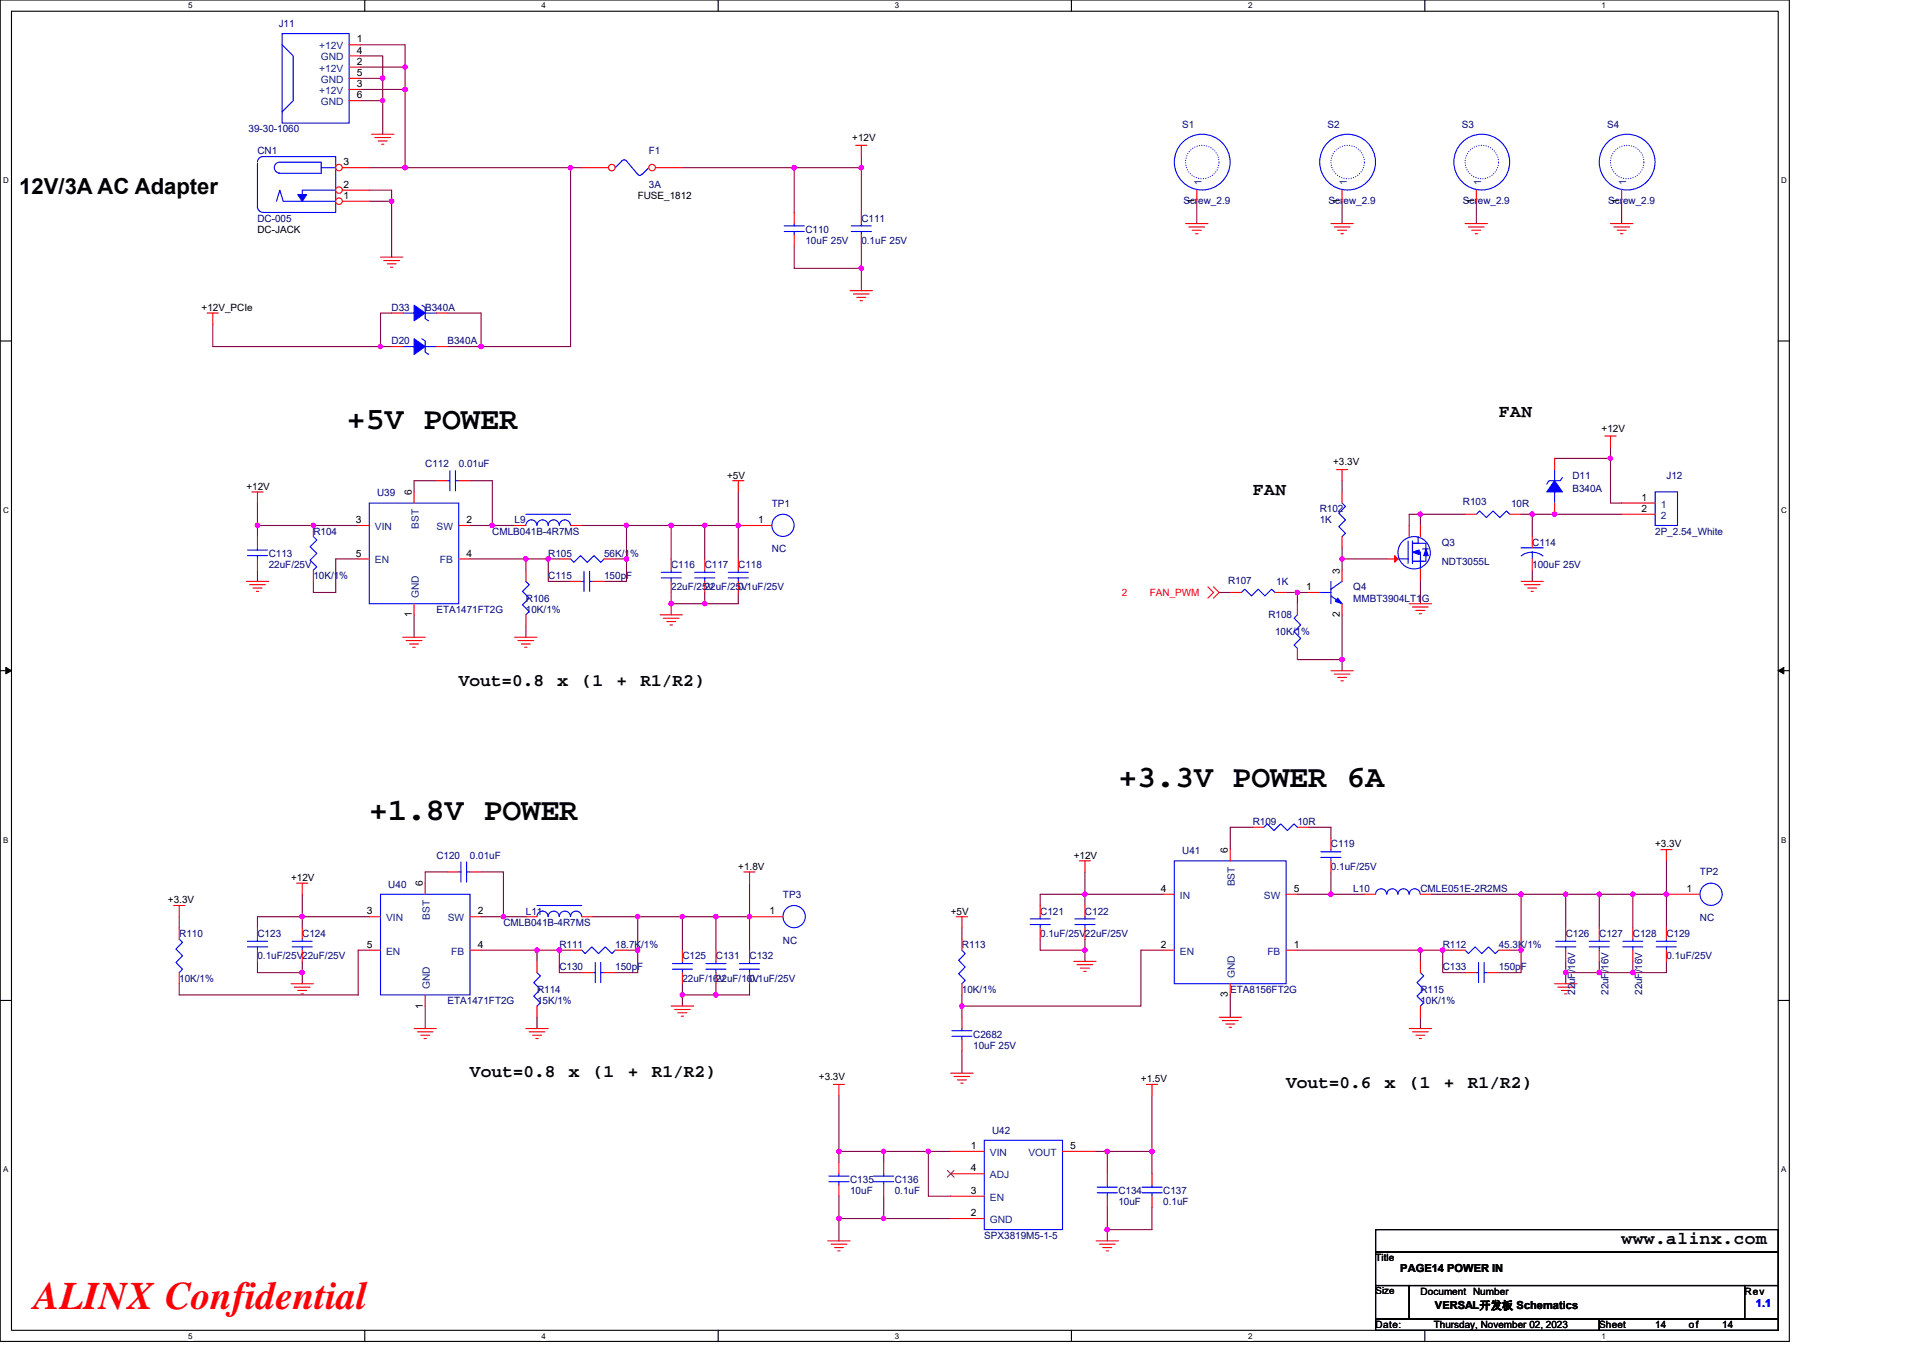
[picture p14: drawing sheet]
<svg xmlns="http://www.w3.org/2000/svg" width="297mm" height="210mm" viewBox="0 0 297 210" stroke-linecap="round" stroke-linejoin="round" font-family="sans-serif">
<defs><g id="words">
<text font-size="6" fill="#f00" x="5.2" y="202.3">ALINX Confidential</text>
<g font-size="4.9">
<text x="53.6" y="66.3">+5V POWER</text>
<text x="172.8" y="121.6">+3.3V POWER 6A</text>
<text x="57" y="126.7">+1.8V POWER</text>
</g>
<text font-size="3.4" x="3" y="30">12V/3A AC Adapter</text>
<g font-size="2.8">
<text x="231.5" y="64.5">FAN</text>
<text x="193.5" y="76.6">FAN</text>
<text x="70.9" y="105.9">Vout=0.8</text>
<text x="86.1" y="105.9">x</text>
<text x="89.8" y="105.9">(1</text>
<text x="95.2" y="105.9">+</text>
<text x="98.9" y="105.9">R1/R2)</text>
<text x="72.6" y="166.4">Vout=0.8</text>
<text x="87.9" y="166.4">x</text>
<text x="91.6" y="166.4">(1</text>
<text x="97" y="166.4">+</text>
<text x="100.7" y="166.4">R1/R2)</text>
<text x="198.7" y="168.1">Vout=0.6</text>
<text x="213.9" y="168.1">x</text>
<text x="217.7" y="168.1">(1</text>
<text x="223" y="168.1">+</text>
<text x="226.8" y="168.1">R1/R2)</text>
<text x="250.5" y="192.3">www.alinx.com</text>
</g>
<g font-size="1.7">
<text x="216.3" y="196.6">PAGE14 POWER IN</text>
<text x="221.7" y="202.3">VERSAL开发板 Schematics</text>
</g>
<text font-size="1.7" fill="#00f" x="271.2" y="202">1.1</text>
<g font-size="1.5" fill="#000080">
<text x="43" y="4.2">J11</text>
<text x="38.4" y="20.4">39-30-1060</text>
<text x="39.8" y="23.9">CN1</text>
<text x="100.2" y="23.9">F1</text>
<text x="182.6" y="19.7">S1</text>
<text x="205.1" y="19.7">S2</text>
<text x="225.8" y="19.7">S3</text>
<text x="248.2" y="19.7">S4</text>
<text x="100.2" y="29">3A</text>
<text x="39.8" y="34.2">DC-005</text>
<text x="124.4" y="35.9">C110</text>
<text x="133.1" y="34.2">C111</text>
<text x="182.8" y="31.5">Screw_2.9</text>
<text x="205.2" y="31.5">Screw_2.9</text>
<text x="226" y="31.5">Screw_2.9</text>
<text x="248.4" y="31.5">Screw_2.9</text>
<text x="124.4" y="37.7">10uF 25V</text>
<text x="133.1" y="37.7">0.1uF 25V</text>
<text x="60.5" y="48">D33</text>
<text x="60.5" y="53.2">D20</text>
<text x="65.7" y="48">B340A</text>
<text x="69.1" y="53.2">B340A</text>
<text x="58.2" y="76.7">U39</text>
<text x="65.7" y="72.2">C112</text>
<text x="70.9" y="72.2">0.01uF</text>
<text x="242.9" y="74">D11</text>
<text x="242.9" y="76">B340A</text>
<text x="257.4" y="74">J12</text>
<text x="48.4" y="82.6">R104</text>
<text x="76" y="82.6">CMLB041B-4R7MS</text>
<text x="79.5" y="80.9">L9</text>
<text x="119.2" y="78.3">TP1</text>
<text x="203.9" y="79.1">R102</text>
<text x="203.9" y="80.9">1K</text>
<text x="226" y="78.1">R103</text>
<text x="233.4" y="78.3">10R</text>
<text x="255.7" y="82.6">2P_2.54_White</text>
<text x="41.5" y="86">C113</text>
<text x="41.5" y="87.8">22uF/25V</text>
<text x="48.4" y="89.5">10K/1%</text>
<text x="84.7" y="86">R105</text>
<text x="84.7" y="89.5">C115</text>
<text x="93.3" y="86">56K/1%</text>
<text x="93.3" y="89.5">150pF</text>
<text x="103.7" y="87.8">C116</text>
<text x="108.9" y="87.8">C117</text>
<text x="114" y="87.8">C118</text>
<text x="119.2" y="85.3">NC</text>
<text x="222.7" y="84.3">Q3</text>
<text x="222.7" y="87.2">NDT3055L</text>
<text x="236.7" y="84.3">C114</text>
<text x="236.7" y="87.8">100uF 25V</text>
<text x="67.4" y="94.7">ETA1471FT2G</text>
<text x="81.2" y="92.9">R106</text>
<text x="81.2" y="94.7">10K/1%</text>
<text x="103.7" y="91.2">22uF/25V</text>
<text x="108.9" y="91.2">22uF/25V</text>
<text x="114" y="91.2">0.1uF/25V</text>
<text x="189.7" y="90.2">R107</text>
<text x="195.9" y="95.5">R108</text>
<text x="197.1" y="90.4">1K</text>
<text x="209" y="91.2">Q4</text>
<text x="209" y="92.9">MMBT3904LT1G</text>
<text x="197" y="98.1">10K/1%</text>
<text x="182.6" y="132">U41</text>
<text x="193.5" y="127.5">R109</text>
<text x="200.4" y="127.5">10R</text>
<text x="205.6" y="130.9">C119</text>
<text x="60" y="137.2">U40</text>
<text x="67.4" y="132.7">C120</text>
<text x="72.6" y="132.7">0.01uF</text>
<text x="205.6" y="134.4">0.1uF/25V</text>
<text x="209" y="137.9">L10</text>
<text x="219.4" y="137.9">CMLE051E-2R2MS</text>
<text x="262.6" y="135.3">TP2</text>
<text x="77.8" y="143">CMLB041B-4R7MS</text>
<text x="81.2" y="141.3">L11</text>
<text x="120.9" y="138.7">TP3</text>
<text x="160.7" y="141.3">C121</text>
<text x="167.6" y="141.3">C122</text>
<text x="262.6" y="142.3">NC</text>
<text x="27.7" y="144.8">R110</text>
<text x="39.8" y="144.8">C123</text>
<text x="39.8" y="148.2">0.1uF/25V22uF/25V</text>
<text x="46.7" y="144.8">C124</text>
<text x="86.4" y="146.5">R111</text>
<text x="86.4" y="149.9">C130</text>
<text x="95" y="146.5">18.7K/1%</text>
<text x="95" y="149.9">150pF</text>
<text x="105.4" y="148.2">C125</text>
<text x="110.6" y="148.2">C131</text>
<text x="115.8" y="148.2">C132</text>
<text x="120.9" y="145.8">NC</text>
<text x="148.6" y="146.5">R113</text>
<text x="160.7" y="144.8">0.1uF/25V22uF/25V</text>
<text x="222.9" y="146.5">R112</text>
<text x="222.9" y="149.9">C133</text>
<text x="231.5" y="146.5">45.3K/1%</text>
<text x="231.5" y="149.9">150pF</text>
<text x="241.8" y="144.8">C126</text>
<text x="247" y="144.8">C127</text>
<text x="252.2" y="144.8">C128</text>
<text x="257.4" y="144.8">C129</text>
<text x="257.4" y="148.2">0.1uF/25V</text>
<text x="27.7" y="151.7">10K/1%</text>
<text x="69.1" y="155.1">ETA1471FT2G</text>
<text x="82.9" y="153.4">R114</text>
<text x="82.9" y="155.1">15K/1%</text>
<text x="105.4" y="151.7">22uF/16V</text>
<text x="110.6" y="151.7">22uF/16V</text>
<text x="115.8" y="151.7">0.1uF/25V</text>
<text x="148.6" y="153.4">10K/1%</text>
<text x="190" y="153.4">ETA8156FT2G</text>
<text x="219.4" y="153.4">R115</text>
<text x="219.4" y="155.1">10K/1%</text>
<text x="243.3" y="153.7" transform="rotate(-90 243.3 153.7)">22uF/16V</text>
<text x="248.5" y="153.7" transform="rotate(-90 248.5 153.7)">22uF/16V</text>
<text x="253.7" y="153.7" transform="rotate(-90 253.7 153.7)">22uF/16V</text>
<text x="150.3" y="160.3">C2682</text>
<text x="150.3" y="162">10uF 25V</text>
<text x="153.2" y="175.2">U42</text>
<text x="131.3" y="182.8">C135</text>
<text x="131.3" y="184.5">10uF</text>
<text x="138.2" y="182.8">C136</text>
<text x="138.2" y="184.5">0.1uF</text>
<text x="172.8" y="184.5">C134</text>
<text x="179.7" y="184.5">C137</text>
<text x="152" y="191.4">SPX3819M5-1-5</text>
<text x="172.8" y="186.2">10uF</text>
<text x="179.7" y="186.2">0.1uF</text>
</g>
<g font-size="1.5" fill="#004080">
<text x="49.3" y="7.6">+12V</text>
<text x="49.3" y="11.1">+12V</text>
<text x="49.5" y="9.3">GND</text>
<text x="49.3" y="14.5">+12V</text>
<text x="49.5" y="12.8">GND</text>
<text x="49.5" y="16.3">GND</text>
<text x="185.6" y="28.5" transform="rotate(-90 185.6 28.5)">1</text>
<text x="208" y="28.5" transform="rotate(-90 208 28.5)">1</text>
<text x="228.8" y="28.5" transform="rotate(-90 228.8 28.5)">1</text>
<text x="251.2" y="28.5" transform="rotate(-90 251.2 28.5)">1</text>
<text x="57.9" y="81.9">VIN</text>
<text x="64.7" y="81.7" transform="rotate(-90 64.7 81.7)">BST</text>
<text x="67.4" y="81.9">SW</text>
<text x="256.5" y="78.4">1</text>
<text x="256.5" y="80.2">2</text>
<text x="57.9" y="87.1">EN</text>
<text x="68" y="87.1">FB</text>
<text x="64.7" y="92.4" transform="rotate(-90 64.7 92.4)">GND</text>
<text x="190.8" y="137" transform="rotate(-90 190.8 137)">BST</text>
<text x="59.6" y="142.3">VIN</text>
<text x="66.4" y="142.1" transform="rotate(-90 66.4 142.1)">BST</text>
<text x="69.2" y="142.3">SW</text>
<text x="182.3" y="138.9">IN</text>
<text x="195.2" y="138.9">SW</text>
<text x="59.6" y="147.5">EN</text>
<text x="69.7" y="147.5">FB</text>
<text x="182.3" y="147.5">EN</text>
<text x="195.8" y="147.5">FB</text>
<text x="66.4" y="152.9" transform="rotate(-90 66.4 152.9)">GND</text>
<text x="190.8" y="151.1" transform="rotate(-90 190.8 151.1)">GND</text>
<text x="152.9" y="178.6">VIN</text>
<text x="158.9" y="178.6">VOUT</text>
<text x="152.9" y="182.1">ADJ</text>
<text x="152.9" y="185.5">EN</text>
<text x="152.9" y="189">GND</text>
</g>
<g font-size="1.5">
<text x="55.1" y="6.6">1</text>
<text x="55.1" y="10">2</text>
<text x="55.1" y="8.3">4</text>
<text x="55.1" y="11.7">5</text>
<text x="55.1" y="13.5">3</text>
<text x="55.1" y="15.2">6</text>
<text x="131.7" y="21.8">+12V</text>
<text x="53.1" y="25.5">3</text>
<text x="53.1" y="29">2</text>
<text x="39.8" y="35.9">DC-JACK</text>
<text x="53.1" y="30.7">1</text>
<text x="98.5" y="30.8">FUSE_1812</text>
<text x="184.5" y="31.5" transform="rotate(-90 184.5 31.5)">1</text>
<text x="206.9" y="31.5" transform="rotate(-90 206.9 31.5)">1</text>
<text x="227.7" y="31.5" transform="rotate(-90 227.7 31.5)">1</text>
<text x="250.1" y="31.5" transform="rotate(-90 250.1 31.5)">1</text>
<text x="31.1" y="48">+12V_PCIe</text>
<text x="205.9" y="71.9">+3.3V</text>
<text x="247.4" y="66.7">+12V</text>
<text x="38.1" y="75.7">+12V</text>
<text x="63.6" y="76.5" transform="rotate(-90 63.6 76.5)">6</text>
<text x="112.3" y="74">+5V</text>
<text x="253.6" y="77.4">1</text>
<text x="54.9" y="80.8">3</text>
<text x="72.1" y="80.8">2</text>
<text x="117.1" y="80.8">1</text>
<text x="253.6" y="79.1">2</text>
<text x="54.9" y="86">5</text>
<text x="72.1" y="86">4</text>
<text x="206.9" y="88.6" transform="rotate(-90 206.9 88.6)">3</text>
<text x="63.6" y="95.4" transform="rotate(-90 63.6 95.4)">1</text>
<text x="201.8" y="91.2">1</text>
<text x="206.9" y="95.4" transform="rotate(-90 206.9 95.4)">2</text>
<text x="189.7" y="131.8" transform="rotate(-90 189.7 131.8)">6</text>
<text x="255.7" y="130.9">+3.3V</text>
<text x="45" y="136.1">+12V</text>
<text x="65.3" y="137" transform="rotate(-90 65.3 137)">6</text>
<text x="114" y="134.4">+1.8V</text>
<text x="165.9" y="132.7">+12V</text>
<text x="179.3" y="137.8">4</text>
<text x="199.9" y="137.8">5</text>
<text x="260.5" y="137.8">1</text>
<text x="25.9" y="139.6">+3.3V</text>
<text x="56.7" y="141.3">3</text>
<text x="73.8" y="141.3">2</text>
<text x="118.8" y="141.3">1</text>
<text x="146.9" y="141.3">+5V</text>
<text x="56.7" y="146.5">5</text>
<text x="73.8" y="146.5">4</text>
<text x="179.3" y="146.5">2</text>
<text x="199.9" y="146.5">1</text>
<text x="65.3" y="155.8" transform="rotate(-90 65.3 155.8)">1</text>
<text x="189.7" y="154.1" transform="rotate(-90 189.7 154.1)">3</text>
<text x="126.5" y="166.9">+3.3V</text>
<text x="176.2" y="167.2">+1.5V</text>
<text x="149.9" y="177.5">1</text>
<text x="165.3" y="177.5">5</text>
<text x="149.9" y="181">4</text>
<text x="149.9" y="184.5">3</text>
<text x="149.9" y="187.9">2</text>
<text x="212.5" y="194.9">Title</text>
<text x="212.5" y="200">Size</text>
<text x="219.4" y="200">Document Number</text>
<text x="269.5" y="200">Rev</text>
<text x="212.5" y="205.2">Date:</text>
<text x="221.5" y="205.2">Thursday, November 02, 2023</text>
<text x="247" y="205.2">Sheet</text>
<text x="255.7" y="205.2">14</text>
<text x="260.9" y="205.2">of</text>
<text x="266" y="205.2">14</text>
</g>
<g font-size="1.5" fill="#f00">
<text x="173.3" y="92.1">2</text>
<text x="177.6" y="92.1">FAN_PWM</text>
</g>
<g font-size="1.2">
<text x="29.1" y="1.3">5</text>
<text x="83.6" y="1.3">4</text>
<text x="138.2" y="1.3">3</text>
<text x="192.8" y="1.3">2</text>
<text x="247.4" y="1.3">1</text>
<text x=".5" y="28.3">D</text>
<text x="275.1" y="28.3">D</text>
<text x=".5" y="79.2">C</text>
<text x="275.1" y="79.2">C</text>
<text x=".5" y="130.2">B</text>
<text x="275.1" y="130.2">B</text>
<text x=".5" y="181.1">A</text>
<text x="275.1" y="181.1">A</text>
<text x="29.1" y="206.8">5</text>
<text x="83.6" y="206.8">4</text>
<text x="138.2" y="206.8">3</text>
<text x="192.8" y="206.8">2</text>
<text x="247.4" y="206.8">1</text>
</g>
</g></defs>
<path d="M0 0h276.4v207.3h-276.4zM1.8 1.7h272.9v203.8h-272.9z" fill="none" stroke="#000" stroke-width=".17"/>
<g fill="#fff">
<path d="M29.1 .2h.6v1.4h-.6z"/>
<path d="M29.1 205.7h.6v1.4h-.6z"/>
</g>
<path d="M56.3 0v1.7M56.3 205.5v1.8" fill="none" stroke="#000" stroke-width=".17"/>
<g fill="#fff">
<path d="M83.6 .2h.7v1.4h-.7z"/>
<path d="M83.6 205.7h.7v1.4h-.7z"/>
</g>
<path d="M110.9 0v1.7M110.9 205.5v1.8" fill="none" stroke="#000" stroke-width=".17"/>
<g fill="#fff">
<path d="M138.2 .2h.7v1.4h-.7z"/>
<path d="M138.2 205.7h.7v1.4h-.7z"/>
</g>
<path d="M165.5 0v1.7M165.5 205.5v1.8" fill="none" stroke="#000" stroke-width=".17"/>
<g fill="#fff">
<path d="M192.8 .2h.6v1.4h-.6z"/>
<path d="M192.8 205.7h.6v1.4h-.6z"/>
</g>
<path d="M220.1 0v1.7M220.1 205.5v1.8" fill="none" stroke="#000" stroke-width=".17"/>
<g fill="#fff">
<path d="M247.4 .2h.6v1.4h-.6z"/>
<path d="M247.4 205.7h.6v1.4h-.6z"/>
<path d="M.5 27.2h.8v1.4h-.8z"/>
<path d="M275.1 27.2h.9v1.4h-.9z"/>
<path d="M.5 78.1h.8v1.4h-.8z"/>
<path d="M275.1 78.1h.9v1.4h-.9z"/>
</g>
<path d="M0 52.7h1.8M274.7 52.7h1.7" fill="none" stroke="#000" stroke-width=".17"/>
<g fill="#fff">
<path d="M.5 129.1h.8v1.4h-.8z"/>
<path d="M275.1 129.1h.8v1.4h-.8z"/>
</g>
<path d="M0 103.6h1.8M274.7 103.6h1.7" fill="none" stroke="#000" stroke-width=".17"/>
<path d="M.9 103.1l.9 .5-.9 .5zM274.7 103.6l.8-.5v1z" fill="#000" stroke="#000" stroke-width=".15"/>
<g fill="#fff">
<path d="M.5 180h.8v1.4h-.8z"/>
<path d="M275.1 180h.8v1.4h-.8z"/>
</g>
<path d="M0 154.6h1.8M274.7 154.6h1.7M212.5 190h62.2v3.5h-62.2zM212.5 193.5h62.2v5.1h-62.2zM212.5 198.6h5.2v5.2h-5.2zM217.7 198.6h51.8v5.2h-51.8zM269.5 198.6h5.2v5.2h-5.2zM212.5 203.8h34.5v1.7h-34.5zM247 203.8h27.7v1.7h-27.7z" fill="none" stroke="#000" stroke-width=".17"/>
<g fill="none" stroke="#800040" stroke-width=".17">
<path d="M55.7 6.9h6.9v3.5M55.7 10.4h6.9M55.7 13.8h6.9M55.7 15.6h3.4v5.1M55.7 12.1h3.4M55.7 8.6h3.4v3.5M59.1 12.1v3.5M62.6 13.8v12.1M62.6 10.4v3.4M57 31.1h3.5M57 29.4h3.5v1.7M57 25.9h5.6"/>
<path d="M60.5 31.1v8.6M62.6 25.9h25.5M88.1 25.9h1.8M88.1 25.9v27.7h-13.8M105.4 25.9h17.3M122.7 25.9v6.9M122.7 25.9h10.4M122.7 38v3.5h10.4M133.1 38v3.5M133.1 25.9v6.9M133.1 24.2v1.7M184.9 31.1v3.4"/>
<path d="M207.3 31.1v3.4M228 31.1v3.4M250.5 31.1v3.4M32.9 50.1v3.5h25.9M58.8 53.6h1.7M60.5 48.4h-1.7v5.2M69.1 48.4h5.2v5.2h-5.2M133.1 41.5v3.4M39.8 77.7v3.5M67.4 74.3h-3.4v1.7M72.6 74.3h3.4v6.9M114 76v5.2"/>
<path d="M207.3 74.3v1.7M219.4 79.5h6.9M219.4 79.5h-1.7v1.7M219.4 79.5v1.7M234.9 79.5h15.6M236.7 79.5v3.4M240.1 70.8h8.7M248.8 69.1v8.6h1.7M39.8 81.2h15.5M39.8 81.2v1.7M39.8 88.1v1.7M55.3 86.4h-3.4v5.1h-3.5v-1.7"/>
<path d="M64 95v3.5M72.6 86.4h8.6M72.6 81.2h3.4M76 81.2h3.5M81.2 86.4h3.5M81.2 96.7v1.8M81.2 86.4v1.7M84.7 86.4v3.4h3.4M84.7 86.4h1.7M89.9 81.2h6.9v5.2M95 86.4h1.8M96.8 81.2h6.9"/>
<path d="M96.8 86.4v3.4h-3.5M103.7 81.2v5.2M103.7 93.3v1.7M103.7 81.2h5.2M103.7 91.5v1.8M103.7 93.3h5.2M108.9 81.2v5.2M108.9 81.2h5.1M108.9 91.5v1.8M114 91.5v1.8h-5.1M114 81.2v5.2M188.3 91.5h1.7"/>
<path d="M198.7 91.5h1.7v1.8M200.4 91.5h1.7M207.3 84.6v1.8M207.3 86.4h6.9M207.3 86.4v1.7M207.3 95v6.9M219.4 89.6v3.7M236.7 88.1v1.7M200.4 101.9h6.9M207.3 101.9v1.7M46.7 138.2v3.4h10.3M69.1 134.7h-3.4v1.8"/>
<path d="M74.3 134.7h3.5v6.9M115.8 136.5v5.1M167.6 138.2h-6.9v1.7M167.6 138.2h12.1M167.6 134.7v3.5M167.6 138.2v1.7M193.5 127.8h-3.5v3.5M200.4 138.2h5.2M202.1 127.8h3.5v1.7M205.6 134.7v3.5h5.2M221.1 138.2h13.8v8.6M234.9 138.2h6.9"/>
<path d="M241.8 138.2v5.2M241.8 138.2h5.2M252.2 138.2h-5.2v5.2M257.4 138.2v5.2M257.4 138.2h-5.2v5.2M257.4 133v5.2M27.7 141.6v1.8M39.8 143.4v-1.8h6.9v1.8M39.8 148.5v1.8h6.9M46.7 150.3v1.7M46.7 148.5v1.8M57 146.8h-1.7v6.9h-27.6v-1.7"/>
<path d="M65.7 155.4v3.5M74.3 146.8h8.6M74.3 141.6h3.5M77.8 141.6h3.4M82.9 146.8h3.5M82.9 157.2v1.7M82.9 146.8v1.7M86.4 146.8v3.5h3.5M86.4 146.8h1.7M91.6 141.6h6.9v5.2M96.8 146.8h1.7M98.5 141.6h6.9"/>
<path d="M98.5 146.8v3.5h-3.5M105.4 153.7v1.7M105.4 141.6v5.2M105.4 152v1.7M105.4 141.6h5.2M105.4 153.7h5.2M110.6 141.6v5.2M110.6 141.6h5.2M110.6 152v1.7M115.8 152v1.7h-5.2M115.8 141.6v5.2M148.6 153.7v1.7"/>
<path d="M148.6 155.4v1.8M148.6 143.4v1.7M160.7 145.1v1.7h6.9M167.6 145.1v1.7M167.6 146.8v1.7M179.7 146.8h-3.5v8.6h-27.6M190 153.7v3.5M200.4 146.8h19M219.4 146.8v1.7M219.4 146.8h3.5M219.4 157.2v1.7M222.9 146.8h1.7"/>
<path d="M222.9 146.8v3.5h3.4M233.2 146.8h1.7M234.9 146.8v3.5h-3.4M241.8 148.5v1.8M241.8 150.3v1.7M241.8 150.3h5.2M247 150.3h5.2M247 148.5v1.8M252.2 148.5v1.8M257.4 148.5v1.8h-5.2M129.6 177.9h6.9M129.6 177.9v1.7"/>
<path d="M129.6 169.3v8.6M136.5 177.9h6.9M136.5 177.9v1.7M143.4 177.9h3.5M143.4 177.9v6.9h3.5M148.6 162.4v3.4M169.3 177.9h1.7M171 177.9h6.9M171 177.9v3.5M177.9 169.3v8.6M177.9 177.9v3.5M129.6 188.3h6.9"/>
<path d="M129.6 184.8v3.5M129.6 188.3v3.4M136.5 188.3h10.4M136.5 184.8v3.5M171 186.5v3.5M171 190v1.7M177.9 186.5v3.5h-6.9"/>
</g>
<g fill="#f0f" stroke="#f0f" stroke-width=".17">
<circle cx="60.5" cy="31.1" r=".34"/>
<circle cx="122.7" cy="25.9" r=".34"/>
<circle cx="133" cy="25.9" r=".34"/>
<circle cx="133" cy="41.4" r=".34"/>
<circle cx="205.6" cy="138.2" r=".34"/>
<circle cx="252.2" cy="138.2" r=".34"/>
<circle cx="252.2" cy="150.3" r=".34"/>
<circle cx="167.6" cy="138.2" r=".34"/>
<circle cx="234.9" cy="146.8" r=".34"/>
<circle cx="234.9" cy="138.2" r=".34"/>
<circle cx="219.4" cy="146.8" r=".34"/>
<circle cx="222.8" cy="146.8" r=".34"/>
<circle cx="247" cy="138.2" r=".34"/>
<circle cx="241.8" cy="138.2" r=".34"/>
<circle cx="257.4" cy="138.2" r=".34"/>
<circle cx="247" cy="150.3" r=".34"/>
<circle cx="241.8" cy="150.3" r=".34"/>
<circle cx="167.6" cy="146.8" r=".34"/>
<circle cx="46.7" cy="150.3" r=".34"/>
<circle cx="77.8" cy="141.6" r=".34"/>
<circle cx="98.5" cy="146.8" r=".34"/>
<circle cx="82.9" cy="146.8" r=".34"/>
<circle cx="86.4" cy="146.8" r=".34"/>
<circle cx="105.4" cy="141.6" r=".34"/>
<circle cx="98.5" cy="141.6" r=".34"/>
<circle cx="110.6" cy="141.6" r=".34"/>
<circle cx="115.8" cy="141.6" r=".34"/>
<circle cx="110.6" cy="153.7" r=".34"/>
<circle cx="105.4" cy="153.7" r=".34"/>
<circle cx="46.7" cy="141.6" r=".34"/>
<circle cx="248.8" cy="70.8" r=".33"/>
<circle cx="240.1" cy="79.4" r=".33"/>
<circle cx="219.4" cy="79.4" r=".33"/>
<circle cx="207.3" cy="86.4" r=".34"/>
<circle cx="200.4" cy="91.5" r=".34"/>
<circle cx="207.3" cy="101.9" r=".34"/>
<circle cx="236.7" cy="79.4" r=".33"/>
<circle cx="39.8" cy="81.2" r=".34"/>
<circle cx="76" cy="81.2" r=".34"/>
<circle cx="84.7" cy="86.4" r=".34"/>
<circle cx="81.2" cy="86.4" r=".34"/>
<circle cx="96.8" cy="86.4" r=".34"/>
<circle cx="96.8" cy="81.2" r=".34"/>
<circle cx="114" cy="81.2" r=".34"/>
<circle cx="108.9" cy="81.2" r=".34"/>
<circle cx="103.7" cy="81.2" r=".34"/>
<circle cx="108.9" cy="93.3" r=".34"/>
<circle cx="103.7" cy="93.3" r=".34"/>
<circle cx="48.4" cy="81.2" r=".34"/>
<circle cx="177.9" cy="177.9" r=".34"/>
<circle cx="171" cy="177.9" r=".34"/>
<circle cx="136.5" cy="188.3" r=".34"/>
<circle cx="129.6" cy="188.3" r=".34"/>
<circle cx="171" cy="190" r=".34"/>
<circle cx="129.6" cy="177.9" r=".34"/>
<circle cx="143.4" cy="177.9" r=".34"/>
<circle cx="136.5" cy="177.9" r=".34"/>
<circle cx="62.6" cy="25.9" r=".34"/>
<circle cx="62.6" cy="10.4" r=".33"/>
<circle cx="62.6" cy="13.8" r=".34"/>
<circle cx="59.1" cy="15.5" r=".34"/>
<circle cx="59.1" cy="12.1" r=".34"/>
<circle cx="148.6" cy="155.4" r=".34"/>
<circle cx="58.8" cy="53.5" r=".33"/>
<circle cx="74.3" cy="53.5" r=".33"/>
<circle cx="88.1" cy="25.9" r=".34"/>
</g>
<g fill="none" stroke="#f00" stroke-width=".17">
<path d="M57.4 20.7h3.5M57.9 21.3h2.4M58.4 21.8h1.4M58.8 39.7h3.4M58.9 22.3h.4M132.2 22.5h1.7M133.1 22.5v1.7M183.1 34.5h3.5M183.6 35.1h2.5M184.2 35.6h1.3M184.7 36.1h.3M205.6 34.5h3.4"/>
<path d="M206.1 35.1h2.4M206.6 35.6h1.4M207.1 36.1h.4M226.3 34.5h3.5M226.8 35.1h2.5M227.3 35.6h1.4M227.9 36.1h.3M248.8 34.5h3.4M249.3 35.1h2.4M249.8 35.6h1.4M250.3 36.1h.4M250.5 29.4v1.7"/>
<path d="M32 48.4h1.7M32.9 48.4v1.7M59.3 40.3h2.4M59.8 40.8h1.4M60.3 41.3h.4M131.3 44.9h3.5M131.8 45.4h2.5M132.4 46h1.3M132.9 46.5h.3M38.9 76h1.7M39.8 76v1.7M113.2 74.3h1.7"/>
<path d="M114 74.3v1.7M206.5 72.6h1.7M207.3 72.6v1.7M226.3 79.5h1.7M233.2 79.5h1.7M247.9 67.4h1.7M248.8 67.4v1.7M38.1 89.8h3.4M38.6 90.3h2.4M39.1 90.9h1.4M39.6 91.4h.3M48.4 81.2v1.7"/>
<path d="M48.4 88.1v1.7M62.2 98.5h3.5M62.7 99h2.5M63.3 99.5h1.3M79.5 98.5h3.4M80 99h2.4M80.5 99.5h1.4M102 95h3.4M102.5 95.5h2.4M103 96h1.4M103.5 96.6h.4M114 86.4v1.7"/>
<path d="M114 89.8v1.7M186.6 90.7l.8 .8-.8 .9M187.4 90.7l.9 .8-.9 .9M214.2 86.4h1.7M217.7 81.2v1.7M217.7 93.3h3.4M218.2 93.8h2.4M218.7 94.3h1.4M219.2 94.8h.4M219.4 81.2v1.7M219.4 87.9v1.7M234.9 89.8h3.5"/>
<path d="M235.5 90.3h2.4M236 90.9h1.4M236.5 91.4h.4M63.8 100h.3M81 100h.4M205.6 103.6h3.4M206.1 104.2h2.4M206.6 104.7h1.4M207.1 105.2h.4M26.8 139.9h1.8M27.7 139.9v1.7M45.8 136.5h1.7"/>
<path d="M46.7 136.5v1.7M114.9 134.7h1.7M115.8 134.7v1.8M160.7 139.9v1.7M166.7 133h1.7M167.6 133v1.7M193.5 127.8h1.7M200.4 127.8h1.7M256.5 131.3h1.8M257.4 131.3v1.7M45 152h3.4M45.5 152.5h2.4"/>
<path d="M46 153h1.4M46.5 153.6h.4M64 158.9h3.4M64.5 159.4h2.4M65 160h1.4M81.2 158.9h3.5M81.7 159.4h2.5M82.3 160h1.3M103.7 155.4h3.4M104.2 156h2.4M104.7 156.5h1.4M105.2 157h.4"/>
<path d="M110.6 146.8v1.7M110.6 150.3v1.7M115.8 146.8v1.7M115.8 150.3v1.7M147.7 141.6h1.8M148.6 141.6v1.8M160.7 143.4v1.7M165.9 148.5h3.4M166.4 149.1h2.4M166.9 149.6h1.4M167.4 150.1h.4M188.3 157.2h3.5"/>
<path d="M188.8 157.7h2.5M189.4 158.2h1.3M189.9 158.7h.3M217.7 158.9h3.4M218.2 159.4h2.4M218.7 160h1.4M240.1 152h3.5M240.6 152.5h2.5M241.2 153h1.3M241.7 153.6h.3M65.5 160.5h.3M82.8 160.5h.3"/>
<path d="M128.7 167.6h1.7M129.6 167.6v1.7M146.9 165.8h3.4M146.9 177.9h5.1M147.4 166.3h2.4M147.9 166.9h1.4M148.4 167.4h.4M164.1 177.9h5.2M177.1 167.6h1.7M177.9 167.6v1.7M219.2 160.5h.4M127.9 191.7h3.4"/>
<path d="M128.4 192.2h2.4M128.9 192.8h1.4M129.4 193.3h.4M146.9 181.4h5.1M146.9 184.8h5.1M146.9 188.3h5.1M169.3 191.7h3.5M169.8 192.2h2.5M170.3 192.8h1.4M170.9 193.3h.3M171 181.4v1.7M171 184.8v1.7"/>
</g>
<g fill="none" stroke="#00f" stroke-width=".17">
<path d="M39.8 25.2v6.9M39.8 25a.84 .84 0 0 1 .8-.8h11.3v8.6h-11.3a.9 .9 0 0 1-.8-.9M42.7 31.1l.5-1.7 .5 1.7h8.2M43.2 26.8a.85 .85 0 0 1-.8-.9 .85 .85 0 0 1 .8-.8h6.4v1.7h-6.6M49.6 25.9h2.3M51.9 29.4h-5.2v1.7M228 79.5l.6-.5 1 1 1-1 1.1 1 1-1 .5 .5M48.4 82.9l.5 .5-1 1.1 1 1-1 1.1 1 1-.5 .5M112.5 89.3h3.1M112.5 88.4h3.1M114 88.1v.3M114 89.3v.5"/>
<path d="M215.9 86.4h1.6M217.5 83.6v3.5M218.2 83.6v3.5M218.4 86.7h1.5M218.4 83.9h1.9v1.1M219.1 85.3h.3v2.6M219.1 82.9v1h-.9M219.7 84.8h.9M220.3 85.9v.8h-2.1M195.2 127.8l.5-.5 1.1 1 1-1 1.1 1 1-1 .5 .5M109 149.8h3.1M109 148.9h3.1"/>
<path d="M110.6 148.5v.4M110.6 149.8v.5M114.2 149.8h3.1M114.2 148.9h3.1M115.8 148.5v.4M115.8 149.8v.5M159.1 142.9h3.1M159.1 142h3.1M160.7 141.6v.4M160.7 142.9v.5M152 176.2h12.1v13.8h-12.1zM169.5 184.3h3.1"/>
<path d="M169.5 183.4h3.1M171 183.1v.3M171 184.3v.5"/>
<circle cx="251.3" cy="25" r="4.3"/>
<circle cx="218.4" cy="85.4" r="2.5"/>
</g>
<g fill="#00f" stroke="#00f" stroke-width=".17">
<path d="M218.2 85.3l1-.3v.7z" fill-rule="evenodd"/>
<path d="M220.3 84.8l.3 1.1h-.7z" fill-rule="evenodd"/>
<path d="M46 30.1h1.4l-.7 1z" fill-rule="evenodd"/>
</g>
<path d="M215.4 85.9l.5 .5-.5 .5z" fill="#f00" stroke="#f00" stroke-width=".17"/>
<path d="M146.3 180.8l1.1 1.1M147.4 180.8l-1.1 1.1" fill="none" stroke="#804000" stroke-width=".15"/>
<circle cx="251.3" cy="25" r="2.58" fill="none" stroke="#00f" stroke-width=".17" stroke-dasharray="0 .3"/>
<circle cx="52.4" cy="31.1" r=".51" fill="#fff" stroke="#f00" stroke-width=".17"/>
<path d="M52.9 31.1h4.1" fill="none" stroke="#f00" stroke-width=".17"/>
<circle cx="52.4" cy="25.9" r=".51" fill="#fff" stroke="#f00" stroke-width=".17"/>
<path d="M52.9 25.9h4.1" fill="none" stroke="#f00" stroke-width=".17"/>
<circle cx="52.4" cy="29.4" r=".51" fill="#fff" stroke="#f00" stroke-width=".17"/>
<g fill="none" stroke="#f00" stroke-width=".17">
<path d="M53.9 6.9h1.8M53.9 10.4h1.8M53.9 13.8h1.8M53.9 8.6h1.8M53.9 12.1h1.8M53.9 15.6h1.8M52.9 29.4h4.1M122.7 32.8v1.7M122.7 36.3v1.7M184.9 29.4v1.7M60.5 48.4h1.7M60.5 53.6h1.7"/>
<path d="M67.4 48.4h1.7M67.4 53.6h1.7M67.4 74.3h1.7M70.9 74.3h1.7M240.1 77.7v1.8M240.1 70.8v1.8M250.5 77.7h5.2M250.5 79.5h5.2M81.2 88.1v1.7M81.2 95v1.7M114 81.2h5.2M190 91.5h1.8"/>
<path d="M197 91.5h1.7M65.7 136.5v1.7M179.7 138.2h1.7M190 131.3v1.7M198.7 138.2h1.7M205.6 129.5v1.8M205.6 133v1.7M210.8 138.2h1.7M219.4 138.2h1.7M57 141.6h1.8M57 146.8h1.8M65.7 153.7v1.7"/>
<path d="M72.6 141.6h1.7M72.6 146.8h1.7M81.2 141.6h1.7M82.9 148.5v1.8M82.9 155.4v1.8M88.1 146.8h1.8M89.9 141.6h1.7M89.9 150.3h1.7M93.3 150.3h1.7M95 146.8h1.8M148.6 157.2v1.7M179.7 146.8h1.7"/>
<path d="M190 152v1.7M198.7 146.8h1.7M219.4 148.5v1.8M219.4 155.4v1.8M224.6 146.8h1.7M231.5 146.8h1.7M129.6 179.6v1.8M148.6 160.6v1.8M129.6 183.1v1.7"/>
</g>
<g fill="none" stroke="#00f" stroke-width=".17">
<path d="M43.6 6.9l1.7 1.7v7l-1.7 1.7M43.6 5.2h10.3v13.8h-10.3zM96.1 24.9l-1.1 1M96.8 24.9l1.7 2M96.8 24.8a.51 .51 0 0 0-.7 0M99.1 26.9l-.3 .2-.3-.2M100.2 25.9l-1 1M121.1 35.8h3.1M121.1 34.9h3.1M122.7 34.5v.4M122.7 35.8v.5M62.2 48.4h1.8"/>
<path d="M62.2 53.6h1.8M65.2 47.2l.5 .3v1.7l.5 .4M65.2 52.3l.5 .4v1.7l.5 .4M65.7 48.4h1.7M65.7 53.6h1.7M69.1 74.3h.4M69.5 72.7v3.1M70.4 74.3h.5M70.4 72.7v3.1M240.1 76v1.7M240.1 72.6v1.7M241.3 73.8l-.3 .5h-1.7l-.4 .5"/>
<path d="M255.7 76h3.4v5.2h-3.4zM81.2 89.8l.5 .5-1 1.1 1 1-1 1.1 1 1-.5 .5M191.8 91.5l.5-.5 1 1.1 1-1.1 1.1 1.1 1-1.1 .6 .5M58.8 138.2h13.8v15.5h-13.8zM82.9 139.9h7M181.4 133h17.3v19h-17.3zM204 132.5h3.1M204 131.6h3.1M205.6 131.3v.3M205.6 132.5v.5M215.9 138.2a.86 .86 0 0 0-.8-.9 .86 .86 0 0 0-.9 .9 .86 .86 0 0 0-.9-.9 .86 .86 0 0 0-.8 .9M217.7 138.2a.86 .86 0 0 0-.9-.9 .86 .86 0 0 0-.9 .9"/>
<path d="M219.4 138.2a.86 .86 0 0 0-.9-.9 .86 .86 0 0 0-.8 .9M82.9 150.3l.6 .5-1.1 1 1.1 1.1-1.1 1 1.1 1-.6 .5M84.7 141.6a.86 .86 0 0 0-.9-.8 .86 .86 0 0 0-.9 .8M89.8 141.6a.87 .87 0 0 0-.8-.8 .87 .87 0 0 0-.9 .8 .87 .87 0 0 0-.9-.8 .87 .87 0 0 0-.8 .8 .85 .85 0 0 0-.9-.8 .85 .85 0 0 0-.8 .8M89.9 146.8l.5 .5 1-1 1.1 1 1-1 1 1 .5-.5M91.6 150.3h.3M91.9 148.7v3.1M92.8 148.7v3.1M92.8 150.3h.5M147 159.3h3.1M148.6 158.9v.4M219.4 150.3l.5 .5-1 1 1 1.1-1 1 1 1-.5 .5"/>
<path d="M226.3 146.8l.5 .5 1.1-1 1 1 1-1 1.1 1 .5-.5M147 160.1h3.1M148.6 160.1v.5M128 182.6h3.1M128 181.7h3.1M129.6 181.4v.3M129.6 182.6v.5"/>
<circle cx="185.7" cy="25" r="4.3"/>
<circle cx="120.9" cy="81.2" r="1.71"/>
</g>
<g fill="#00f" stroke="#00f" stroke-width=".17">
<path d="M240.1 74.3l1.2 1.7h-2.4z" fill-rule="evenodd"/>
<path d="M64 47.2l1.7 1.2-1.7 1.2z" fill-rule="evenodd"/>
<path d="M64 52.3l1.7 1.3-1.7 1.2z" fill-rule="evenodd"/>
</g>
<circle cx="185.7" cy="25" r="2.58" fill="none" stroke="#00f" stroke-width=".17" stroke-dasharray="0 .3"/>
<circle cx="94.5" cy="25.9" r=".51" fill="#fff" stroke="#f00" stroke-width=".17"/>
<path d="M89.9 25.9h4.1" fill="none" stroke="#f00" stroke-width=".17"/>
<circle cx="100.7" cy="25.9" r=".51" fill="#fff" stroke="#f00" stroke-width=".17"/>
<g fill="none" stroke="#f00" stroke-width=".17">
<path d="M101.3 25.9h4.1M133.1 32.8v1.7M133.1 36.3v1.7M207.3 29.4v1.7M228 29.4v1.7M64 76v1.7M207.3 76v1.7M39.8 82.9v1.7M39.8 86.4v1.7M55.3 81.2h1.7M55.3 86.4h1.7M64 93.3v1.7"/>
<path d="M70.9 81.2h1.7M70.9 86.4h1.7M79.5 81.2h1.7M86.4 86.4h1.7M88.1 81.2h1.8M88.1 89.8h1.8M91.6 89.8h1.7M93.3 86.4h1.7M103.7 86.4v1.7M103.7 89.8v1.7M108.9 86.4v1.7M108.9 89.8v1.7"/>
<path d="M200.4 93.3v1.7M202.1 91.5h1.8M207.3 93.3v1.7M207.3 88.1v1.7M207.3 82.9v1.7M236.7 82.9v1.7M236.7 86.4v1.7M200.4 100.2v1.7M69.1 134.7h1.8M72.6 134.7h1.7M167.6 139.9v1.7M257.4 138.2h5.2"/>
<path d="M27.7 143.4v1.7M27.7 150.3v1.7M39.8 143.4v1.7M39.8 146.8v1.7M46.7 143.4v1.7M46.7 146.8v1.7M105.4 146.8v1.7M105.4 150.3v1.7M115.8 141.6h5.1M148.6 145.1v1.7M148.6 152v1.7M167.6 143.4v1.7"/>
<path d="M226.3 150.3h1.7M229.8 150.3h1.7M241.8 143.4v1.7M241.8 146.8v1.7M247 143.4v1.7M247 146.8v1.7M252.2 143.4v1.7M252.2 146.8v1.7M257.4 143.4v1.7M257.4 146.8v1.7M136.5 179.6v1.8M136.5 183.1v1.7"/>
<path d="M177.9 181.4v1.7M177.9 184.8v1.7"/>
</g>
<g fill="none" stroke="#00f" stroke-width=".17">
<path d="M131.5 35.8h3.1M131.5 34.9h3.1M133.1 34.5v.4M133.1 35.8v.5M57 77.7h13.9v15.6h-13.9zM81.2 79.5h6.9M207.3 77.7l.5 .6-1 1 1 1-1 1.1 1 1-.5 .5M38.2 85.9h3.1M38.2 85h3.1M39.8 84.6v.4M39.8 85.9v.5M82.9 81.2a.85 .85 0 0 0-.8-.9 .85 .85 0 0 0-.9 .9"/>
<path d="M84.7 81.2a.86 .86 0 0 0-.9-.9 .86 .86 0 0 0-.9 .9M88.1 81.2a.87 .87 0 0 0-.9-.9 .87 .87 0 0 0-.8 .9 .85 .85 0 0 0-.9-.9 .85 .85 0 0 0-.8 .9M88.1 86.4l.5 .5 1.1-1 1 1 1.1-1 1 1 .5-.5M89.9 89.8h.3M90.2 88.3v3.1M91.1 88.3v3.1M91.1 89.8h.5M102.1 89.3h3.1M102.1 88.4h3.1M103.7 88.1v.3M103.7 89.3v.5M107.3 89.3h3.1"/>
<path d="M107.3 88.4h3.1M108.9 88.1v.3M108.9 89.3v.5M200.4 95l-.5 .5 1 1.1-1 1 1 1-1 1.1 .5 .5M203.9 91.5h1.7M205.6 89.8v3.5M205.6 92.1l1.7 1.2M207.3 89.8l-1.7 1.2M234.9 84.6h3.5M235 85.9l.6-.4 1.1-.2 1 .2 .6 .4M236.7 85.3v1.1M70.9 134.7h.3"/>
<path d="M71.2 133.2v3.1M72.1 133.2v3.1M72.1 134.7h.5M27.7 145.1l.5 .5-1 1 1 1.1-1 1 1 1.1-.5 .5M38.2 146.3h3.1M38.2 145.4h3.1M39.8 145.1v.3M39.8 146.3v.5M45.1 146.3h3.1M45.1 145.4h3.1M46.7 145.1v.3M46.7 146.3v.5"/>
<path d="M103.9 149.8h3.1M103.9 148.9h3.1M105.4 148.5v.4M105.4 149.8v.5M148.6 146.8l.5 .5-1 1.1 1 1-1 1.1 1 1-.5 .5M166 142.9h3.1M166 142h3.1M167.6 141.6v.4M167.6 142.9v.5M228 150.3h.4M228.4 148.7v3.1M229.3 148.7v3.1"/>
<path d="M229.3 150.3h.5M240.3 146.3h3.1M240.3 145.4h3.1M241.8 145.1v.3M241.8 146.3v.5M245.5 146.3h3.1M245.5 145.4h3.1M247 145.1v.3M247 146.3v.5M250.7 146.3h3.1M250.7 145.4h3.1M252.2 145.1v.3"/>
<path d="M252.2 146.3v.5M255.8 146.3h3.1M255.8 145.4h3.1M257.4 145.1v.3M257.4 146.3v.5M134.9 182.6h3.1M134.9 181.7h3.1M136.5 181.4v.3M136.5 182.6v.5M176.4 184.3h3.1M176.4 183.4h3.1M177.9 183.1v.3"/>
<path d="M177.9 184.3v.5"/>
<circle cx="208.2" cy="25" r="4.3"/>
<circle cx="228.9" cy="25" r="4.3"/>
<circle cx="264.3" cy="138.2" r="1.71"/>
<circle cx="122.7" cy="141.6" r="1.72"/>
</g>
<path d="M206.6 92.4l.7 .9-1-.4z" fill-rule="evenodd" fill="#00f" stroke="#00f" stroke-width=".17"/>
<g fill="none" stroke="#00f" stroke-width=".17" stroke-dasharray="0 .3">
<circle cx="208.2" cy="25" r="2.58"/>
<circle cx="228.9" cy="25" r="2.58"/>
</g>
<g fill="#f0f" stroke="#f0f" stroke-width=".17">
<circle cx="60.5" cy="31.1" r=".34"/>
<circle cx="122.7" cy="25.9" r=".34"/>
<circle cx="133" cy="25.9" r=".34"/>
<circle cx="133" cy="41.4" r=".34"/>
<circle cx="205.6" cy="138.2" r=".34"/>
<circle cx="252.2" cy="138.2" r=".34"/>
<circle cx="252.2" cy="150.3" r=".34"/>
<circle cx="167.6" cy="138.2" r=".34"/>
<circle cx="234.9" cy="146.8" r=".34"/>
<circle cx="234.9" cy="138.2" r=".34"/>
<circle cx="219.4" cy="146.8" r=".34"/>
<circle cx="222.8" cy="146.8" r=".34"/>
<circle cx="247" cy="138.2" r=".34"/>
<circle cx="241.8" cy="138.2" r=".34"/>
<circle cx="257.4" cy="138.2" r=".34"/>
<circle cx="247" cy="150.3" r=".34"/>
<circle cx="241.8" cy="150.3" r=".34"/>
<circle cx="167.6" cy="146.8" r=".34"/>
<circle cx="46.7" cy="150.3" r=".34"/>
<circle cx="77.8" cy="141.6" r=".34"/>
<circle cx="98.5" cy="146.8" r=".34"/>
<circle cx="82.9" cy="146.8" r=".34"/>
<circle cx="86.4" cy="146.8" r=".34"/>
<circle cx="105.4" cy="141.6" r=".34"/>
<circle cx="98.5" cy="141.6" r=".34"/>
<circle cx="110.6" cy="141.6" r=".34"/>
<circle cx="115.8" cy="141.6" r=".34"/>
<circle cx="110.6" cy="153.7" r=".34"/>
<circle cx="105.4" cy="153.7" r=".34"/>
<circle cx="46.7" cy="141.6" r=".34"/>
<circle cx="248.8" cy="70.8" r=".33"/>
<circle cx="240.1" cy="79.4" r=".33"/>
<circle cx="219.4" cy="79.4" r=".33"/>
<circle cx="207.3" cy="86.4" r=".34"/>
<circle cx="200.4" cy="91.5" r=".34"/>
<circle cx="207.3" cy="101.9" r=".34"/>
<circle cx="236.7" cy="79.4" r=".33"/>
<circle cx="39.8" cy="81.2" r=".34"/>
<circle cx="76" cy="81.2" r=".34"/>
<circle cx="84.7" cy="86.4" r=".34"/>
<circle cx="81.2" cy="86.4" r=".34"/>
<circle cx="96.8" cy="86.4" r=".34"/>
<circle cx="96.8" cy="81.2" r=".34"/>
<circle cx="114" cy="81.2" r=".34"/>
<circle cx="108.9" cy="81.2" r=".34"/>
<circle cx="103.7" cy="81.2" r=".34"/>
<circle cx="108.9" cy="93.3" r=".34"/>
<circle cx="103.7" cy="93.3" r=".34"/>
<circle cx="48.4" cy="81.2" r=".34"/>
<circle cx="177.9" cy="177.9" r=".34"/>
<circle cx="171" cy="177.9" r=".34"/>
<circle cx="136.5" cy="188.3" r=".34"/>
<circle cx="129.6" cy="188.3" r=".34"/>
<circle cx="171" cy="190" r=".34"/>
<circle cx="129.6" cy="177.9" r=".34"/>
<circle cx="143.4" cy="177.9" r=".34"/>
<circle cx="136.5" cy="177.9" r=".34"/>
<circle cx="62.6" cy="25.9" r=".34"/>
<circle cx="62.6" cy="10.4" r=".33"/>
<circle cx="62.6" cy="13.8" r=".34"/>
<circle cx="59.1" cy="15.5" r=".34"/>
<circle cx="59.1" cy="12.1" r=".34"/>
<circle cx="148.6" cy="155.4" r=".34"/>
<circle cx="58.8" cy="53.5" r=".33"/>
<circle cx="74.3" cy="53.5" r=".33"/>
<circle cx="88.1" cy="25.9" r=".34"/>
</g>
<use href="#words"/>
</svg>
